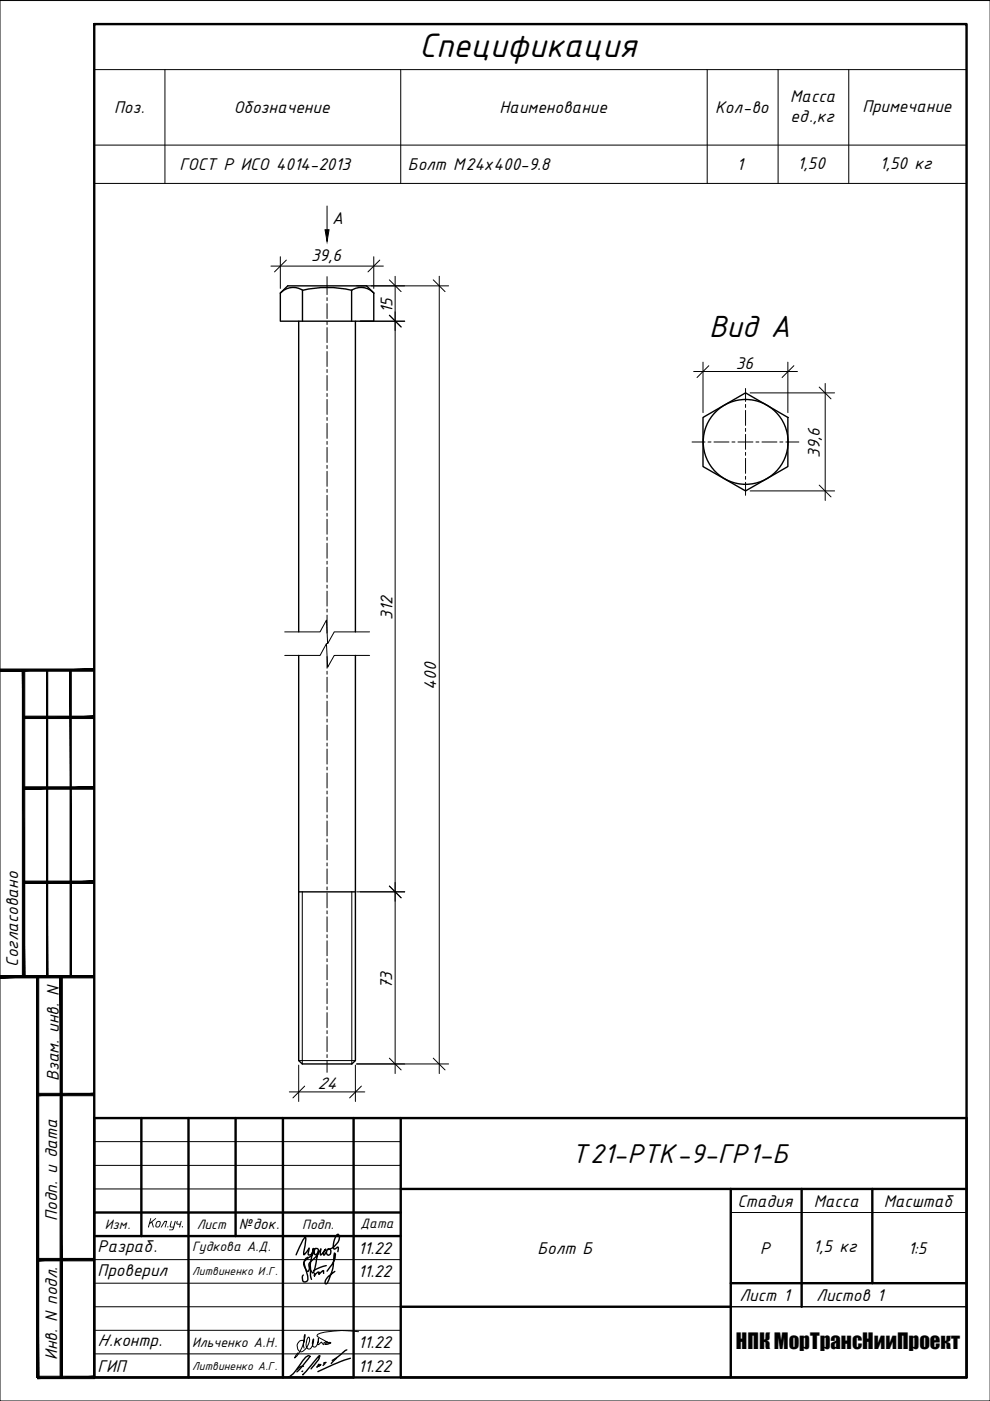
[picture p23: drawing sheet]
<svg xmlns="http://www.w3.org/2000/svg" width="210mm" height="297mm" viewBox="0 0 210 297" stroke-linecap="round" stroke-linejoin="round" font-family="sans-serif">
<defs><g id="words">
<text font-size="7.8" x="88.9" y="12.1">Спецификация</text>
<text font-size="7" x="150.3" y="71.4">Вид А</text>
<text font-size="6.2" x="121.2" y="246.6">Т21-РТК-9-ГР1-Б</text>
<text font-size="4.4" x="156" y="286.1">НПК МорТрансНииПроект</text>
<g font-size="3.9">
<text x="167.6" y="21.7">Масса</text>
<text x="182.8" y="23.7">Примечание</text>
<text x="24.2" y="24">Поз.</text>
<text x="49.6" y="24">Обозначение</text>
<text x="105.9" y="24">Наименование</text>
<text x="151.6" y="24">Кол-во</text>
<text x="167.6" y="25.9">ед.,кг</text>
<text x="169.1" y="35.8">1,50</text>
<text x="186.5" y="35.8">1,50 кг</text>
<text x="38" y="36.1">ГОСТ Р ИСО 4014-2013</text>
<text x="86.5" y="36.1">Болт М24х400-9.8</text>
<text x="156.3" y="36.1">1</text>
<text x="70.4" y="47.5">А</text>
<text x="66" y="55.3">39,6</text>
<text x="83.2" y="66.4" transform="rotate(-90 83.2 66.4)">15</text>
<text x="156" y="78.2">36</text>
<text x="173.8" y="97.1" transform="rotate(-90 173.8 97.1)">39,6</text>
<text x="83.2" y="131.3" transform="rotate(-90 83.2 131.3)">312</text>
<text x="92.5" y="146.2" transform="rotate(-90 92.5 146.2)">400</text>
<text x="3.9" y="205" transform="rotate(-90 3.9 205)">Согласовано</text>
<text x="83.1" y="209.7" transform="rotate(-90 83.1 209.7)">73</text>
<text x="12.4" y="229.2" transform="rotate(-90 12.4 229.2)">Взам. инв. N</text>
<text x="67.3" y="230.9">24</text>
<text x="156.3" y="255.8">Стадия</text>
<text x="172.6" y="255.8">Масса</text>
<text x="187.4" y="255.8">Масштаб</text>
<text x="12.1" y="258.8" transform="rotate(-90 12.1 258.8)">Подп. и дата</text>
<text x="20.7" y="265.5">Разраб.</text>
<text x="75.9" y="265.8">11.22</text>
<text x="114" y="265.8">Болт Б</text>
<text x="161.2" y="265.8">P</text>
<text x="172.4" y="265.5">1,5 кг</text>
<text x="192.5" y="265.8">1:5</text>
<text x="20.7" y="270.5">Проверил</text>
<text x="75.9" y="270.8">11.22</text>
<text x="156.8" y="275.8">Лист 1</text>
<text x="173.1" y="275.8">Листов 1</text>
<text x="20.7" y="285.4">Н.контр.</text>
<text x="75.9" y="285.8">11.22</text>
<text x="12.1" y="288.3" transform="rotate(-90 12.1 288.3)">Инв. N подл.</text>
<text x="20.7" y="290.8">ГИП</text>
<text x="75.9" y="290.8">11.22</text>
</g>
<text font-size="3.4" x="50.6" y="260.7">№док.</text>
<g font-size="3.1">
<text x="22.2" y="260.5">Изм.</text>
<text x="31.2" y="260.3">Кол .уч .</text>
<text x="41.7" y="260.5">Лист</text>
<text x="64.1" y="260.5">Подп.</text>
<text x="76.4" y="260.4">Дата</text>
<text x="40.7" y="265.2">Гудкова А.Д.</text>
<text x="40.7" y="285.6">Ильченко А.Н.</text>
</g>
<g font-size="2.6">
<text x="40.8" y="270.4">Литвиненко И.Г.</text>
<text x="40.8" y="290.4">Литвиненко А.Г.</text>
</g>
</g></defs>
<!-- layer: 0 -->
<path d="M59.4 62.1l1.6-1.5h16.7l1.5 1.5v6h-19.8zM63.3 68.1v65.9M64.2 61.5a3.7 3.7 0 0 0-4.7 .6M74.6 61.5a22.9 22.9 0 0 0-10.4 0l-.1 6.6M75.4 68.1v65.9M79.3 62.1a3.7 3.7 0 0 0-4.7-.6l-.1 6.6M75.4 139v85.9l-.8 .7h-10.5l-.8-.7v-85.9M63.3 189.1h12.1" fill="none" stroke="#000" stroke-width=".3"/>
<g fill="none" stroke="#000" stroke-width=".21">
<path d="M0 .1h209.9v296.9h-209.9zM20 14.8h184.9v24.1h-184.9zM35 14.8v24.1M85 14.8v24.1M149.9 14.8v24.1M165 14.8v24.1M180 14.8v24.1M20 30.8h184.9M60.7 55.1l-2.5 2.5M80.5 55.1l-2.5 2.5M82.6 59.3l2.4 2.5M91.9 59.3l2.5 2.5"/>
<path d="M82.5 66.8l2.5 2.5M150.3 77.5l-2.5 2.5M168.3 77.5l-2.5 2.5M173.7 82.1l2.5 2.5M173.7 102.9l2.5 2.5M64.1 189.1v36.5M74.6 189.1v36.5M82.6 187.9l2.4 2.5M63.3 224.9h12.1M64.6 230.3l-2.5 2.5M76.6 230.3l-2.5 2.5M82.5 224.4l2.5 2.5"/>
<path d="M91.9 224.4l2.5 2.5"/>
</g>
<g fill="none" stroke="#000" stroke-width=".21">
<path d="M57.4 56.4h23.9M59.4 54.4v6.8M69.3 43.7v5M69.3 58.7v3.8M79.2 54.4v6.8M83.8 58.6v169M93.1 58.6v169M69.3 63.1v.6M69.3 64.4v3.1M69.3 68.2v.6M69.3 69.5v3.1M69.3 73.3v.6"/>
<path d="M69.3 74.5v3.2M69.3 78.3v.7M69.3 79.6v3.2M75.6 60.6h19.5M76.4 68.1h9.4M147.1 78.8h22M149.1 76.8v10.7M167 76.8v10.7M69.3 83.4v.7M69.3 84.7v3.2M69.3 88.5v.6M69.3 89.8v3.1"/>
<path d="M69.3 93.6v.6M69.3 94.9v3.1M69.3 98.7v.6M69.3 99.9v3.2M146.7 93.7h2.8M150.1 93.7h.6M151.4 93.7h3.2M155.2 93.7h.6M156.5 93.7h3.1M158.1 82.4v2.7M158.1 85.8v.6M158.1 87v3.2"/>
<path d="M158.1 90.8v.7M158.1 92.1v3.2M158.1 95.9v.6M158.1 97.2v3.2M159 83.3h18M160.3 93.7h.6M161.5 93.7h3.2M165.4 93.7h.6M166.6 93.7h2.8M175 81.3v24.8M69.3 103.7v.7M69.3 105v3.2"/>
<path d="M69.3 108.8v.7M69.3 110.1v3.2M69.3 113.9v.6M69.3 115.2v3.1M69.3 119v.6M158.1 101v.6M158.1 102.3v2.7M159 104.1h18M60.4 139h7.5l1.3-2.5 .3 5 1.4-2.5h7.5M60.4 134h7.5l1.3-2.5 .3 5 1.4-2.5h7.5M69.3 120.3v3.1M69.3 124.1v.6"/>
<path d="M69.3 125.3v3.2M69.3 129.1v.7M69.3 130.4v3.8M69.3 139.2v2.5M69.3 142.3v.6M69.3 143.6v3.2M69.3 147.4v.6M69.3 148.7v3.1M69.3 152.5v.6M69.3 153.7v3.2M69.3 157.6v.6M69.3 158.8v3.2"/>
<path d="M69.3 162.6v.7M69.3 163.9v3.2M69.3 167.7v.6M69.3 169v3.2M69.3 172.8v.6M69.3 174.1v3.1M69.3 177.9v.6M69.3 179.1v3.2M69.3 183v.6M69.3 184.2v3.2M69.3 188v.7M69.3 189.3v3.2"/>
<path d="M69.3 193.1v.6M69.3 194.4v3.2M69.3 198.2v.6M69.3 199.5v3.1M75.6 189.1h10.2M69.3 203.3v.6M69.3 204.5v3.2M69.3 208.4v.6M69.3 209.6v3.2M69.3 213.4v.7M69.3 214.7v3.2M69.3 218.5v.6"/>
<path d="M69.3 219.8v3.2M61.3 231.5h16M63.3 225.8v7.7M69.3 223.6v.6M69.3 224.9v2.5M75.4 225.8v7.7M75.6 225.6h19.5"/>
</g>
<path d="M68.9 48.7h.9l-.5 2.5z" fill="#000" stroke="#000" stroke-width=".21"/>
<g fill="none" stroke="#000" stroke-width=".3">
<path d="M149.1 88.5l9-5.2 8.9 5.2v10.4l-8.9 5.2-9-5.2z"/>
<circle cx="158.1" cy="93.7" r="9"/>
</g>
<g fill="#000" stroke="#000" stroke-width=".21">
<path d="M0 141.8v.5l20-.5zM0 142.3l20-.5v.5z"/>
<path d="M5 151.8v.5l15-.5zM5 152.3l15-.5v.5z"/>
<path d="M5 166.8v.5l15-.5zM5 167.3l15-.5v.5z"/>
<path d="M5 187.3h15v-.5zM5 186.8h15l-15 .5z"/>
<path d="M0 206.8v.5l20-.5zM0 207.3l20-.5v.5z"/>
<path d="M4.7 142.1v65h.5zM4.7 142.1h.5v65z"/>
<path d="M9.9 142.1v65h.2zM9.9 142.1h.2v65z"/>
<path d="M14.9 142.1v65h.2zM14.9 142.1h.2v65z"/>
<path d="M8 232.3h12v-.5zM8 231.8h12l-12 .5z"/>
<path d="M8 267.3h12v-.5zM8 266.8h12l-12 .5z"/>
<path d="M7.7 207.1v84.9h.5zM7.7 207.1h.5v84.9z"/>
<path d="M12.7 207.1v84.9h.5zM12.7 207.1h.5v84.9z"/>
<path d="M8 292.3h12v-.5zM8 291.8h12l-12 .5z"/>
</g>
<!-- layer: 0 -->
<path d="M20 5.1h184.9v286.9h-184.9z" fill="none" stroke="#000" stroke-width=".51"/>
<g fill="none" stroke="#000" stroke-width=".51">
<path d="M30 237.1v25M40 237.1v54.9M50 237.1v25M60 237.1v54.9M75 237.1v54.9h-55v-54.9h184.9v54.9h-119.9v-54.9M20 257.1h65M85 252.1h119.9M154.9 252.1v39.9M170 252.1v25M185 252.1v20M20 262.1h65M85 277.1h69.9"/>
<path d="M154.9 272.1h50"/>
</g>
<path d="M20 242h65M20 247.1h65M20 252.1h65M154.9 257.1h50M20 267.1h65M20 272.1h65M20 277.1h65M20 282.1h65M20 287h65M75 292h10" fill="none" stroke="#000" stroke-width=".21"/>
<path d="M154.9 277.1h50" fill="none" stroke="#000" stroke-width=".3"/>
<g fill="none" stroke="#000" stroke-width=".3">
<path d="M65.3 266.6l-.4 .2-.4 .6a7 7 0 0 0 .7 3.1 .97 .97 0 0 1-.2 1.2 .53 .53 0 0 1-.6 .1 .53 .53 0 0 1-.3-.5v-.8l.2-.2M65.7 268l.1 .8a4.5 4.5 0 0 0 .2 2.5M66.6 265l.2-.2a2.87 2.87 0 0 1-1.9 2.2 1.24 1.24 0 0 0-.2 1.9l.4 .6h.3l1.1-4.8a1.18 1.18 0 0 1-1.1 1.4l-.1-.3 .2-1.1-1 1.3h-.1v-.7a6.8 6.8 0 0 0 .4-3 6.2 6.2 0 0 0-1.6 2.9l-.4 .9M66.7 269.9v.6l.7-.8h.2v.5l.9-.8 .1 .6M66.7 264.8l.4-.1a.74 .74 0 0 1 .4 .8 .74 .74 0 0 1-.7 .6l-.2-.4zM67.5 265.2l-.2 1.1a9.4 9.4 0 0 1-.9 3.6 2.4 2.4 0 0 1-.9-1.9l.4-.5a6.9 6.9 0 0 0 2.1-2.7v1.3l1-1.2-.4 .7 .1 .5 .6-.9M69.2 268.3l-1.4 .5-1.3 .6M69.3 269.5l.7-.9a2.93 2.93 0 0 0 1-2.9l-.1 .2a11.4 11.4 0 0 1-1.7 6.3l-.3-.1a1.75 1.75 0 0 1 .8-1.6l1.3-.9M69.3 265a.51 .51 0 0 1 .8 0 .51 .51 0 0 1 0 .7 .5 .5 0 0 1-.7 .3 .5 .5 0 0 1-.1-.8zM69.6 264.9l-.2 .1a2.98 2.98 0 0 0 2.6-2.6l-.2-.6-.2-.1a3.3 3.3 0 0 0-.8 3.1l.9-.4-.1 1M64.2 290.7l-.2 .1M64.3 289.7l-.8 .2-.5 .4"/>
<path d="M65.6 287.5a1.56 1.56 0 0 0-1.4 .9l-.3 .6a7.5 7.5 0 0 1-2.7 3v-.1M65.8 287.6l-2.9 3.3M67.5 289.4l.1-.2-.4 .6M67.6 287.9l.2-.5-.4 .3-2.5 3.1-.7 .6M67.6 289.6l.4-.3-.8 .5M67.7 288l-1.7 2.2M68.9 289.1l-.4 .4M69.1 288.9l-.4 .1v.1M71.4 287.9l-1.2 1.2M73.5 286.2l-3.1 2.2M74.3 288l-2 .6-4.9 2.2"/>
</g>
<path d="M64.5 285.8l-.2-.6 .2-1.8 .2-.5a8.4 8.4 0 0 1-2 4.8l-.2 .2 .7-1.1M64.6 284.6a.69 .69 0 0 0-1.1-.3 1.31 1.31 0 0 0 .4 2.3 3 3 0 0 0 1.7-3l-.2-.1a2.3 2.3 0 0 0-.2 2.4l.2 .1a1.39 1.39 0 0 0 1.1-1.4v-.7a1.35 1.35 0 0 0 .1 1.7h.1a1.86 1.86 0 0 0 .8-1.8l-.1 1.1 .1 .2 .7-.5 .4 .5M69.5 284.6l.3 .2-.9 .3 .2-.3 .5-.2M76 282.3a19.1 19.1 0 0 0-8.6 .6l-.1 .4 .5 .4 2 1.1h.2l.1-.1a1.59 1.59 0 0 0-1.4 .1v.2" fill="none" stroke="#000" stroke-width=".21"/>
<use href="#words"/>
</svg>
